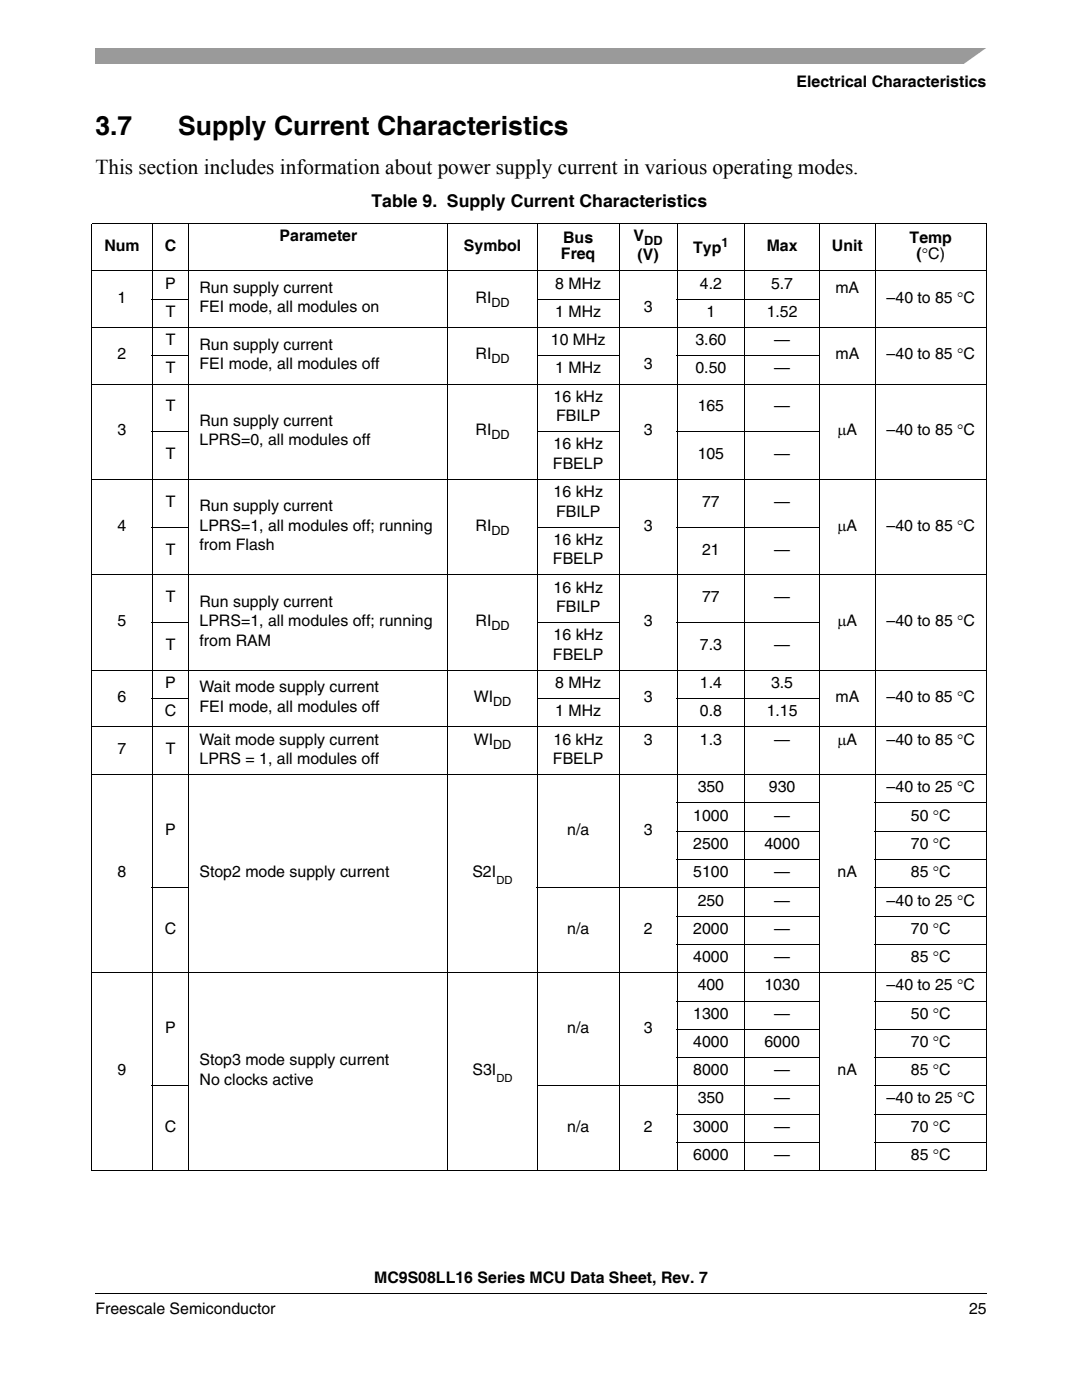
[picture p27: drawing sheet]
<svg xmlns="http://www.w3.org/2000/svg" width="216mm" height="279mm" viewBox="0 0 216 279" stroke-linecap="round" stroke-linejoin="round" font-family="sans-serif">
<defs><g id="words">
<g font-size="5.3">
<text x="19" y="27">3.7</text>
<text x="35.6" y="27">Supply Current Characteristics</text>
</g>
<text font-size="4.2" x="19" y="34.8">This section includes information about power supply current in various operating modes.</text>
<text font-size="3.5" x="74.1" y="41.4">Table 9. Supply Current Characteristics</text>
<g font-size="3.2">
<text x="159" y="17.4">Electrical Characteristics</text>
<text x="20.8" y="50.1">Num</text>
<text x="32.9" y="50.1">C</text>
<text x="55.8" y="48.2">Parameter</text>
<text x="92.6" y="50.1">Symbol</text>
<text x="111.9" y="51.6">Freq</text>
<text x="112.4" y="48.5">Bus</text>
<text x="126.4" y="48.2">V</text>
<text x="127.2" y="51.9">(V)</text>
<text x="138.3" y="50.5">Typ</text>
<text x="153" y="50.1">Max</text>
<text x="166" y="50.1">Unit</text>
<text x="181.5" y="48.5">Temp</text>
<text x="182.9" y="51.6">(°C)</text>
<text x="33" y="57.6">P</text>
<text x="39.8" y="58.5">Run supply current</text>
<text x="110.8" y="57.6">8 MHz</text>
<text x="139.7" y="57.6">4.2</text>
<text x="153.8" y="57.6">5.7</text>
<text x="166.7" y="58.5">mA</text>
<text x="23.5" y="60.4">1</text>
<text x="33.1" y="63.2">T</text>
<text x="39.8" y="62.4">FEI mode, all modules on</text>
<text x="94.9" y="60.4">RI</text>
<text x="110.8" y="63.2">1 MHz</text>
<text x="128.4" y="62.4">3</text>
<text x="141" y="63.2">1</text>
<text x="153" y="63.2">1.52</text>
<text x="176.9" y="60.4">–40 to 85 °C</text>
<text x="23.5" y="71.7">2</text>
<text x="33.1" y="68.9">T</text>
<text x="39.8" y="69.8">Run supply current</text>
<text x="94.9" y="71.7">RI</text>
<text x="109.9" y="68.9">10 MHz</text>
<text x="138.8" y="68.9">3.60</text>
<text x="154.5" y="68.9">—</text>
<text x="166.7" y="71.7">mA</text>
<text x="176.9" y="71.7">–40 to 85 °C</text>
<text x="33.1" y="74.5">T</text>
<text x="39.8" y="73.6">FEI mode, all modules off</text>
<text x="110.8" y="74.5">1 MHz</text>
<text x="128.4" y="73.6">3</text>
<text x="138.8" y="74.5">0.50</text>
<text x="154.5" y="74.5">—</text>
<text x="33.1" y="82.1">T</text>
<text x="110.4" y="80.2">16 kHz</text>
<text x="139.2" y="82.1">165</text>
<text x="154.5" y="82.1">—</text>
<text x="23.5" y="86.9">3</text>
<text x="39.8" y="84.9">Run supply current</text>
<text x="39.8" y="88.8">LPRS=0, all modules off</text>
<text x="94.9" y="86.9">RI</text>
<text x="110.4" y="89.7">16 kHz</text>
<text x="111" y="84.1">FBILP</text>
<text x="128.4" y="86.9">3</text>
<text x="167.1" y="86.9">μA</text>
<text x="176.9" y="86.9">–40 to 85 °C</text>
<text x="33.1" y="91.6">T</text>
<text x="110.3" y="93.6">FBELP</text>
<text x="139.2" y="91.6">105</text>
<text x="154.5" y="91.6">—</text>
<text x="33.1" y="101.2">T</text>
<text x="110.4" y="99.2">16 kHz</text>
<text x="140.1" y="101.2">77</text>
<text x="154.5" y="101.2">—</text>
<text x="23.5" y="105.9">4</text>
<text x="39.8" y="102">Run supply current</text>
<text x="39.8" y="105.9">LPRS=1, all modules off; running</text>
<text x="94.9" y="105.9">RI</text>
<text x="111" y="103.1">FBILP</text>
<text x="128.4" y="105.9">3</text>
<text x="167.1" y="105.9">μA</text>
<text x="176.9" y="105.9">–40 to 85 °C</text>
<text x="33.1" y="110.7">T</text>
<text x="39.8" y="109.8">from Flash</text>
<text x="110.3" y="112.6">FBELP</text>
<text x="110.4" y="108.7">16 kHz</text>
<text x="140.1" y="110.7">21</text>
<text x="154.5" y="110.7">—</text>
<text x="110.4" y="118.3">16 kHz</text>
<text x="23.5" y="125">5</text>
<text x="33.1" y="120.2">T</text>
<text x="39.8" y="121.1">Run supply current</text>
<text x="39.8" y="125">LPRS=1, all modules off; running</text>
<text x="94.9" y="125">RI</text>
<text x="111" y="122.2">FBILP</text>
<text x="128.4" y="125">3</text>
<text x="140.1" y="120.2">77</text>
<text x="154.5" y="120.2">—</text>
<text x="167.1" y="125">μA</text>
<text x="176.9" y="125">–40 to 85 °C</text>
<text x="33.1" y="129.7">T</text>
<text x="39.8" y="128.8">from RAM</text>
<text x="110.3" y="131.7">FBELP</text>
<text x="110.4" y="127.8">16 kHz</text>
<text x="139.7" y="129.7">7.3</text>
<text x="154.5" y="129.7">—</text>
<text x="33" y="137.3">P</text>
<text x="110.8" y="137.3">8 MHz</text>
<text x="139.7" y="137.3">1.4</text>
<text x="153.8" y="137.3">3.5</text>
<text x="23.5" y="140.1">6</text>
<text x="32.9" y="143">C</text>
<text x="39.8" y="138.2">Wait mode supply current</text>
<text x="39.8" y="142.1">FEI mode, all modules off</text>
<text x="94.5" y="140.1">WI</text>
<text x="110.8" y="143">1 MHz</text>
<text x="128.4" y="140.1">3</text>
<text x="139.7" y="143">0.8</text>
<text x="153" y="143">1.15</text>
<text x="166.7" y="140.1">mA</text>
<text x="176.9" y="140.1">–40 to 85 °C</text>
<text x="39.8" y="148.6">Wait mode supply current</text>
<text x="94.5" y="148.6">WI</text>
<text x="110.4" y="148.6">16 kHz</text>
<text x="128.4" y="148.6">3</text>
<text x="139.7" y="148.6">1.3</text>
<text x="154.5" y="148.6">—</text>
<text x="167.1" y="148.6">μA</text>
<text x="176.9" y="148.6">–40 to 85 °C</text>
<text x="23.5" y="150.6">7</text>
<text x="33.1" y="150.6">T</text>
<text x="39.8" y="152.5">LPRS = 1, all modules off</text>
<text x="110.3" y="152.5">FBELP</text>
<text x="139.2" y="158.1">350</text>
<text x="153.4" y="158.1">930</text>
<text x="176.9" y="158.1">–40 to 25 °C</text>
<text x="33" y="166.6">P</text>
<text x="113.2" y="166.6">n/a</text>
<text x="128.4" y="166.6">3</text>
<text x="138.3" y="163.8">1000</text>
<text x="154.5" y="163.8">—</text>
<text x="181.8" y="163.8">50 °C</text>
<text x="138.3" y="169.4">2500</text>
<text x="152.5" y="169.4">4000</text>
<text x="181.8" y="169.4">70 °C</text>
<text x="23.5" y="175.1">8</text>
<text x="39.8" y="175.1">Stop2 mode supply current</text>
<text x="94.3" y="175.1">S2I</text>
<text x="138.3" y="175.1">5100</text>
<text x="154.5" y="175.1">—</text>
<text x="167.1" y="175.1">nA</text>
<text x="181.8" y="175.1">85 °C</text>
<text x="139.2" y="180.7">250</text>
<text x="154.5" y="180.7">—</text>
<text x="176.9" y="180.7">–40 to 25 °C</text>
<text x="32.9" y="186.4">C</text>
<text x="113.2" y="186.4">n/a</text>
<text x="128.4" y="186.4">2</text>
<text x="138.3" y="186.4">2000</text>
<text x="154.5" y="186.4">—</text>
<text x="181.8" y="186.4">70 °C</text>
<text x="138.3" y="192">4000</text>
<text x="139.2" y="197.7">400</text>
<text x="152.5" y="197.7">1030</text>
<text x="154.5" y="192">—</text>
<text x="176.9" y="197.7">–40 to 25 °C</text>
<text x="181.8" y="192">85 °C</text>
<text x="138.3" y="203.3">1300</text>
<text x="154.5" y="203.3">—</text>
<text x="181.8" y="203.3">50 °C</text>
<text x="33" y="206.1">P</text>
<text x="113.2" y="206.1">n/a</text>
<text x="128.4" y="206.1">3</text>
<text x="138.3" y="208.9">4000</text>
<text x="152.5" y="208.9">6000</text>
<text x="181.8" y="208.9">70 °C</text>
<text x="23.5" y="214.6">9</text>
<text x="39.8" y="212.6">Stop3 mode supply current</text>
<text x="94.3" y="214.6">S3I</text>
<text x="138.3" y="214.6">8000</text>
<text x="154.5" y="214.6">—</text>
<text x="167.1" y="214.6">nA</text>
<text x="181.8" y="214.6">85 °C</text>
<text x="39.8" y="216.5">No clocks active</text>
<text x="139.2" y="220.2">350</text>
<text x="154.5" y="220.2">—</text>
<text x="176.9" y="220.2">–40 to 25 °C</text>
<text x="32.9" y="225.9">C</text>
<text x="113.2" y="225.9">n/a</text>
<text x="128.4" y="225.9">2</text>
<text x="138.3" y="225.9">3000</text>
<text x="154.5" y="225.9">—</text>
<text x="181.8" y="225.9">70 °C</text>
<text x="138.3" y="231.5">6000</text>
<text x="154.5" y="231.5">—</text>
<text x="181.8" y="231.5">85 °C</text>
<text x="74.7" y="256.1">MC9S08LL16 Series MCU Data Sheet, Rev. 7</text>
<text x="19" y="262.3">Freescale Semiconductor</text>
<text x="193.4" y="262.3">25</text>
</g>
<g font-size="2.5">
<text x="128.5" y="49">DD</text>
<text x="144" y="49.2">1</text>
<text x="98" y="61.2">DD</text>
<text x="98" y="72.5">DD</text>
<text x="98" y="87.7">DD</text>
<text x="98" y="106.7">DD</text>
<text x="98" y="125.8">DD</text>
<text x="98.4" y="140.9">DD</text>
<text x="98.4" y="149.4">DD</text>
</g>
<g font-size="2.2">
<text x="99" y="176.5">DD</text>
<text x="99" y="216">DD</text>
</g>
</g></defs>
<path d="M19 258v.2z" fill="#000"/>
<path d="M19 258.1h177.8" fill="none" stroke="#000" stroke-width=".2"/>
<path d="M201.9 254h.7v16.4h-.7z" fill="#fff"/>
<path d="M19 9.5h177.8v3.2h-177.8z" fill="#9a9a9a"/>
<path d="M192 13l5.3-3.8h1.5v3.8z" fill="#fff"/>
<g fill="none" stroke="#000" stroke-width=".2">
<path d="M18.3 44.7h19.3M18.3 54.1h178.6M18.4 44.7v188.9M30.2 59.7h7.6M30.3 44.6v189.1M37.7 44.6v189.1M37.8 44.7h159.1M89.4 44.6v189.1M107.1 59.7h16.5M107.2 44.6v189.1M123.5 44.6v189.1M135 59.7h28.6"/>
<path d="M135.1 44.6v189.1M148.6 44.6v189.1M163.5 44.6v189.1M174.6 44.6v189.1M196.8 44.7v188.9M18.3 65.3h178.6M18.3 76.6h178.6M30.2 71h7.6M107.1 71h16.5M135 71h28.6M18.3 95.7h178.6M30.2 86.2h7.6"/>
<path d="M107.1 86.2h16.5M135 86.2h28.6M18.3 114.7h178.6M30.2 105.2h7.6M107.1 105.2h16.5M135 105.2h28.6M18.3 133.8h178.6M30.2 124.3h7.6M30.2 139.4h7.6M107.1 124.3h16.5M107.1 139.4h16.5M135 124.3h28.6"/>
<path d="M135 139.4h28.6M18.3 145.1h178.6M18.3 154.6h178.6M30.2 177.2h7.6M107.1 177.2h56.5M135 160.3h28.6M135 165.9h28.6M135 171.5h28.6M174.5 160.3h22.4M174.5 165.9h22.4M174.5 171.5h22.4M174.5 177.2h22.4"/>
<path d="M18.3 194.1h178.6M135 182.8h28.6M135 188.5h28.6M135 199.8h28.6M174.5 182.8h22.4M174.5 188.5h22.4M174.5 199.8h22.4M30.2 216.7h7.6M107.1 216.7h56.5M135 205.4h28.6M135 211.1h28.6M174.5 205.4h22.4"/>
<path d="M174.5 211.1h22.4M174.5 216.7h22.4M18.3 233.6h130.2M135 222.3h28.6M135 228h28.6M148.7 233.6h14.7M163.6 233.6h33.3M174.5 222.3h22.4M174.5 228h22.4"/>
</g>
<g fill="#fff">
<path d="M201.9 23.5h.7v15.5h-.7z"/>
<path d="M201.9 55.5h.7v8.8h-.7z"/>
<path d="M201.9 66.8h.7v8.8h-.7z"/>
<path d="M201.9 80h.7v3.2h-.7z"/>
<path d="M201.9 84.8h.7v3.1h-.7z"/>
<path d="M201.9 89.5h.7v3.2h-.7z"/>
<path d="M201.9 99h.7v3.2h-.7z"/>
<path d="M201.9 103.8h.7v7.9h-.7z"/>
<path d="M201.9 118.1h.7v3.2h-.7z"/>
<path d="M201.9 122.9h.7v7.9h-.7z"/>
<path d="M201.9 135.2h.7v8.8h-.7z"/>
<path d="M201.9 146.5h.7v7h-.7z"/>
<path d="M201.9 156h.7v3.2h-.7z"/>
<path d="M201.9 161.7h.7v3.1h-.7z"/>
<path d="M201.9 167.3h.7v3.2h-.7z"/>
<path d="M201.9 173h.7v3.1h-.7z"/>
<path d="M201.9 178.6h.7v3.2h-.7z"/>
<path d="M201.9 184.2h.7v3.2h-.7z"/>
<path d="M201.9 189.9h.7v3.2h-.7z"/>
<path d="M201.9 195.5h.7v3.2h-.7z"/>
<path d="M201.9 201.2h.7v3.1h-.7z"/>
<path d="M201.9 206.8h.7v3.2h-.7z"/>
<path d="M201.9 212.5h.7v3.1h-.7z"/>
<path d="M201.9 218.1h.7v3.2h-.7z"/>
<path d="M201.9 223.8h.7v3.1h-.7z"/>
<path d="M201.9 229.4h.7v3.2h-.7z"/>
</g>
<use href="#words"/>
</svg>
